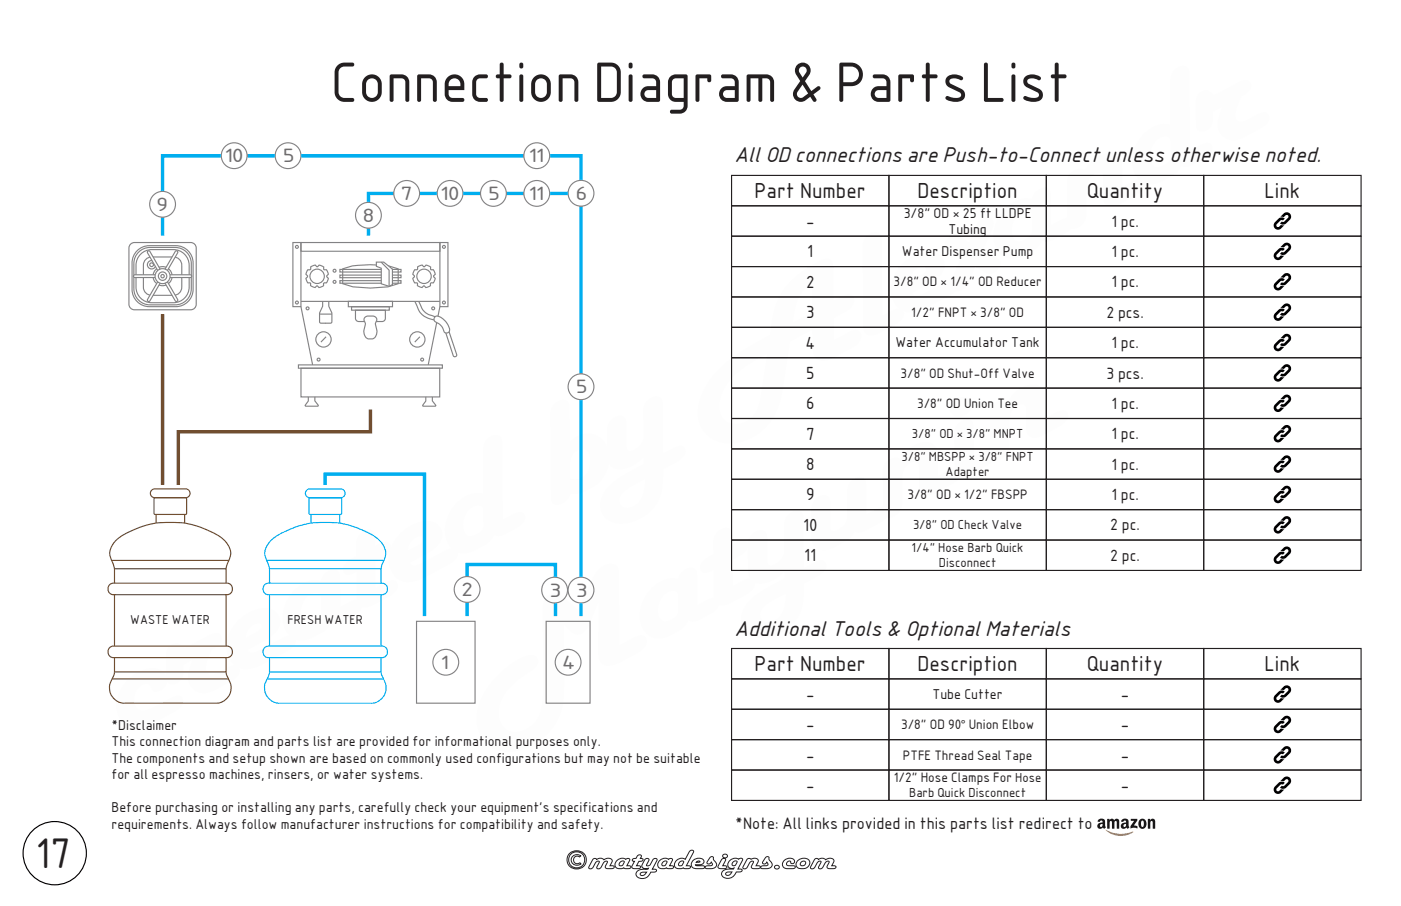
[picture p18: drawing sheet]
<svg xmlns="http://www.w3.org/2000/svg" width="432mm" height="279mm" viewBox="0 0 432 279" stroke-linecap="round" stroke-linejoin="round" font-family="sans-serif">
<defs><g id="words">
<g font-size="43" fill="#000001">
<text x="148.6" y="227.3" transform="rotate(-28 148.6 227.3)">M atyunin</text>
<text x="37.5" y="228.4" transform="rotate(-28 37.5 228.4)">created by A lexandr</text>
</g>
<text font-size="16.9" fill="#231f20" x="101.9" y="31.4">Connection Diagram &amp; Parts List</text>
<text font-size="12.7" fill="#231f20" x="11" y="267.7">17</text>
<text font-size="8.5" fill="#fff" x="174.4" y="267.9">©matyadesigns.com</text>
<g font-size="6.4" fill="#231f20">
<text x="232.6" y="61.1">Part Number</text>
<text x="282.8" y="61.1">Description</text>
<text x="335" y="61.1">Quantity</text>
<text x="389.7" y="61.1">Link</text>
<text x="232.6" y="207">Part Number</text>
<text x="282.8" y="207">Description</text>
<text x="335" y="207">Quantity</text>
<text x="389.7" y="207">Link</text>
</g>
<g font-size="6.3" fill="#231f20">
<text x="226.4" y="50">All OD connections are Push-to-Connect unless otherwise noted.</text>
<text x="226.4" y="196">Additional Tools &amp; Optional Materials</text>
</g>
<g font-size="5.7" fill="#6d6e71">
<text x="69.2" y="50">10</text>
<text x="87.2" y="50">5</text>
<text x="162.9" y="50">11</text>
<text x="48.1" y="65">9</text>
<text x="123.5" y="61.7">7</text>
<text x="135.7" y="61.7">10</text>
<text x="150.5" y="61.7">5</text>
<text x="162.9" y="61.7">11</text>
<text x="177.4" y="61.6">6</text>
<text x="111.7" y="68.4">8</text>
<text x="177.5" y="121.3">5</text>
<text x="142.1" y="183.8">2</text>
<text x="169.3" y="184">3</text>
<text x="177.5" y="184">3</text>
<text x="135.7" y="206.3">1</text>
<text x="173.2" y="206.3">4</text>
</g>
<g font-size="5.2" fill="#231f20">
<text x="248.4" y="70">-</text>
<text x="248.8" y="79.4">1</text>
<text x="248.4" y="88.8">2</text>
<text x="248.4" y="98.1">3</text>
<text x="248.2" y="107.5">4</text>
<text x="248.4" y="116.9">5</text>
<text x="248.4" y="126.2">6</text>
<text x="248.4" y="135.6">7</text>
<text x="248.4" y="145">8</text>
<text x="248.4" y="154.3">9</text>
<text x="247.5" y="163.7">10</text>
<text x="247.9" y="173.1">11</text>
<text x="248.4" y="215.9">-</text>
<text x="345.5" y="215.9">-</text>
<text x="248.4" y="225.3">-</text>
<text x="345.5" y="225.3">-</text>
<text x="248.4" y="234.6">-</text>
<text x="345.5" y="234.6">-</text>
<text x="248.4" y="244">-</text>
<text x="345.5" y="244">-</text>
</g>
<text font-size="4.9" fill="#231f20" x="226.6" y="255.5">*Note: All links provided in this parts list redirect to</text>
<g font-size="4.8" fill="#231f20">
<text x="342.5" y="69.9">1 pc.</text>
<text x="342.5" y="79.3">1 pc.</text>
<text x="342.5" y="88.6">1 pc.</text>
<text x="341" y="98">2 pcs.</text>
<text x="342.5" y="107.4">1 pc.</text>
<text x="341" y="116.7">3 pcs.</text>
<text x="342.5" y="126.1">1 pc.</text>
<text x="342.5" y="135.5">1 pc.</text>
<text x="342.5" y="144.8">1 pc.</text>
<text x="342.5" y="154.2">1 pc.</text>
<text x="342.2" y="163.6">2 pc.</text>
<text x="342.2" y="173">2 pc.</text>
</g>
<g font-size="4.2" fill="#231f20">
<text x="278.5" y="67.1">3/8&quot; OD À 25 ft LLDPE</text>
<text x="292.3" y="72.2">Tubing</text>
<text x="278" y="79">Water Dispenser Pump</text>
<text x="276" y="107.1">Water Accumulator Tank</text>
<text x="287.4" y="215.6">Tube Cutter</text>
<text x="34.4" y="225">*Disclaimer</text>
<text x="34.4" y="230.1">This connection diagram and parts list are provided for informational purposes only.</text>
<text x="34.4" y="235.2">The components and setup shown are based on commonly used configurations but may not be suitable</text>
<text x="34.4" y="240.3">for all espresso machines, rinsers, or water systems.</text>
<text x="34.4" y="250.4">Before purchasing or installing any parts, carefully check your equipment’s specifications and</text>
<text x="34.4" y="255.5">requirements. Always follow manufacturer instructions for compatibility and safety.</text>
</g>
<g font-size="4.1" fill="#231f20">
<text x="275.4" y="88.3">3/8&quot; OD À 1/4&quot; OD Reducer</text>
<text x="280.9" y="97.7">1/2&quot; FNPT À 3/8&quot; OD</text>
<text x="277.6" y="116.5">3/8&quot; OD Shut-Off Valve</text>
<text x="282.7" y="125.8">3/8&quot; OD Union Tee</text>
<text x="279.7" y="153.9">3/8&quot; OD À 1/2&quot; FBSPP</text>
<text x="277.7" y="224.9">3/8&quot; OD 90° Union Elbow</text>
<text x="278.3" y="234.2">PTFE Thread Seal Tape</text>
<text x="275.5" y="241.3">1/2&quot; Hose Clamps For Hose</text>
</g>
<g font-size="3.9" fill="#231f20">
<text x="281.1" y="135.1">3/8&quot; OD À 3/8&quot; MNPT</text>
<text x="277.9" y="142.2">3/8&quot; MBSPP À 3/8&quot; FNPT</text>
<text x="291.4" y="146.8">Adapter</text>
<text x="281.4" y="163.2">3/8&quot; OD Check Valve</text>
<text x="281" y="170.3">1/4&quot; Hose Barb Quick</text>
<text x="289.3" y="174.9">Disconnect</text>
<text x="280.2" y="245.9">Barb Quick Disconnect</text>
</g>
<g font-size="3.8" fill="#231f20">
<text x="40.1" y="192.4">WASTE WATER</text>
<text x="88.6" y="192.4">FRESH WATER</text>
</g>
</g></defs>
<circle cx="16.9" cy="263.1" r="9.8" fill="none" stroke="#000001" stroke-width=".35"/>
<g fill="#000001">
<path d="M394.6 240.9l1-1.1a1.41 1.41 0 0 1 2.2 .3 1.41 1.41 0 0 1-.7 2.1l-.7 .7a1.36 1.36 0 0 1-1.9 0l.6-.6 .2 .2a3.1 3.1 0 0 0 1.8-1.8 .54 .54 0 0 0-.9-.3l-.5 .6z"/>
<path d="M394.1 241.4a1.36 1.36 0 0 1 1.9 0l-.6 .6h-.8l-1.1 1.1a.54 .54 0 0 0 0 .8 .54 .54 0 0 0 .8 0l.5-.5h1.1l-1 1.1a1.36 1.36 0 0 1-2 0 1.36 1.36 0 0 1 0-2z"/>
</g>
<g fill="none" stroke="#231f20" stroke-width=".35">
<path d="M225.5 200h48.5v9.4h-48.5zM274 200h48.5v9.4h-48.5zM322.5 200h48.5v9.4h-48.5zM371 200h48.5v9.4h-48.5zM225.5 209.4h48.5v9.3h-48.5zM225.5 218.7h48.5v9.4h-48.5zM274 209.4h48.5v9.3h-48.5zM274 218.7h48.5v9.4h-48.5zM322.5 209.4h48.5v9.3h-48.5zM322.5 218.7h48.5v9.4h-48.5zM371 209.4h48.5v9.3h-48.5zM371 218.7h48.5v9.4h-48.5z"/>
<path d="M225.5 228.1h48.5v9.4h-48.5zM225.5 237.5h48.5v9.3h-48.5zM274 228.1h48.5v9.4h-48.5zM274 237.5h48.5v9.3h-48.5zM322.5 228.1h48.5v9.4h-48.5zM322.5 237.5h48.5v9.3h-48.5zM371 228.1h48.5v9.4h-48.5zM371 237.5h48.5v9.3h-48.5z"/>
</g>
<g fill="#000001">
<path d="M394.6 212.8l1-1.1a1.41 1.41 0 0 1 2.2 .3 1.41 1.41 0 0 1-.7 2.1l-.7 .7a1.36 1.36 0 0 1-1.9 0l.6-.6 .2 .1a3.1 3.1 0 0 0 1.8-1.7 .54 .54 0 0 0-.9-.3l-.5 .6z"/>
<path d="M394.1 213.3a1.36 1.36 0 0 1 1.9 0l-.6 .6h-.8l-1.1 1.1a.54 .54 0 0 0 0 .8 .54 .54 0 0 0 .8 0l.5-.5h1.1l-1 1a1.36 1.36 0 0 1-2 0 1.36 1.36 0 0 1 0-1.9z"/>
<path d="M394.6 231.5l1-1a1.41 1.41 0 0 1 2.2 .3 1.41 1.41 0 0 1-.7 2l-.7 .7a1.36 1.36 0 0 1-1.9 0l.6-.6 .2 .2a3.1 3.1 0 0 0 1.8-1.8 .54 .54 0 0 0-.9-.2l-.5 .5z"/>
<path d="M394.1 232a1.36 1.36 0 0 1 1.9 0l-.6 .6h-.8l-1.1 1.2a.54 .54 0 0 0 0 .7 .54 .54 0 0 0 .8 0l.5-.5 1.1 .1-1 1a1.36 1.36 0 0 1-2 0 1.36 1.36 0 0 1 0-1.9z"/>
<path d="M394.6 222.1l1-1a1.41 1.41 0 0 1 2.2 .3 1.41 1.41 0 0 1-.7 2l-.7 .7a1.36 1.36 0 0 1-1.9 0l.6-.5 .2 .1a3.1 3.1 0 0 0 1.8-1.8 .54 .54 0 0 0-.9-.2l-.5 .5z"/>
<path d="M394.1 222.7a1.36 1.36 0 0 1 1.9 0l-.6 .6h-.8l-1.1 1.1a.54 .54 0 0 0 0 .7 .54 .54 0 0 0 .8 0l.5-.5 1.1 .1-1 1a1.36 1.36 0 0 1-2 0 1.36 1.36 0 0 1 0-1.9z"/>
<path d="M395.6 159.6a1.41 1.41 0 0 1 2.2 .2 1.41 1.41 0 0 1-.7 2.1l-.7 .7a1.36 1.36 0 0 1-1.9 0l.6-.6 .2 .2a3.1 3.1 0 0 0 1.8-1.8 .54 .54 0 0 0-.9-.3l-.5 .6-1.1-.1z"/>
<path d="M394.1 161.1a1.36 1.36 0 0 1 1.9 0l-.6 .6h-.8l-1.1 1.1a.54 .54 0 0 0 0 .8 .54 .54 0 0 0 .8 0l.5-.5h1.1l-1 1.1a1.36 1.36 0 0 1-2 0 1.36 1.36 0 0 1 0-2z"/>
<path d="M395.6 150.2a1.41 1.41 0 0 1 2.2 .3 1.41 1.41 0 0 1-.7 2l-.7 .7a1.36 1.36 0 0 1-1.9 0l.6-.6 .2 .2a3.1 3.1 0 0 0 1.8-1.8 .54 .54 0 0 0-.9-.2l-.5 .5-1.1-.1z"/>
<path d="M394.1 151.8a1.36 1.36 0 0 1 1.9 0l-.6 .5h-.8l-1.1 1.2a.54 .54 0 0 0 0 .7 .54 .54 0 0 0 .8 0l.5-.5 1.1 .1-1 1a1.36 1.36 0 0 1-2 0 1.36 1.36 0 0 1 0-1.9z"/>
<path d="M395.6 140.8a1.41 1.41 0 0 1 2.2 .3 1.41 1.41 0 0 1-.7 2.1l-.7 .7a1.36 1.36 0 0 1-1.9 0l.6-.6 .2 .1a3.1 3.1 0 0 0 1.8-1.8 .54 .54 0 0 0-.9-.2l-.5 .5-1.1-.1z"/>
<path d="M394.1 142.4a1.36 1.36 0 0 1 1.9 0l-.6 .6h-.8l-1.1 1.1a.54 .54 0 0 0 0 .7 .54 .54 0 0 0 .8 0l.5-.5 1.1 .1-1 1a1.36 1.36 0 0 1-2 0 1.36 1.36 0 0 1 0-1.9z"/>
<path d="M395.6 131.4a1.41 1.41 0 0 1 2.2 .3 1.41 1.41 0 0 1-.7 2.1l-.7 .7a1.36 1.36 0 0 1-1.9 0l.6-.6 .2 .1a3.1 3.1 0 0 0 1.8-1.7 .54 .54 0 0 0-.9-.3l-.5 .6-1.1-.1z"/>
<path d="M394.1 133a1.36 1.36 0 0 1 1.9 0l-.6 .6h-.8l-1.1 1.1a.54 .54 0 0 0 0 .8 .54 .54 0 0 0 .8 0l.5-.5h1.1l-1 1.1a1.36 1.36 0 0 1-2 0 1.36 1.36 0 0 1 0-2z"/>
<path d="M395.6 122.1a1.41 1.41 0 0 1 2.2 .2 1.41 1.41 0 0 1-.7 2.1l-.7 .7a1.36 1.36 0 0 1-1.9 0l.6-.6 .2 .2a3.1 3.1 0 0 0 1.8-1.8 .54 .54 0 0 0-.9-.2l-.5 .5-1.1-.1z"/>
<path d="M394.1 123.6a1.36 1.36 0 0 1 1.9 0l-.6 .6h-.8l-1.1 1.1a.54 .54 0 0 0 0 .8 .54 .54 0 0 0 .8 0l.5-.5 1.1 .1-1 1a1.36 1.36 0 0 1-2 0 1.36 1.36 0 0 1 0-1.9z"/>
<path d="M395.6 112.7a1.41 1.41 0 0 1 2.2 .3 1.41 1.41 0 0 1-.7 2l-.7 .7a1.36 1.36 0 0 1-1.9 0l.6-.5 .2 .1a3.1 3.1 0 0 0 1.8-1.8 .54 .54 0 0 0-.9-.2l-.5 .5-1.1-.1z"/>
<path d="M394.1 114.3a1.36 1.36 0 0 1 1.9 0l-.6 .6h-.8l-1.1 1.1a.54 .54 0 0 0 0 .7 .54 .54 0 0 0 .8 0l.5-.5 1.1 .1-1 1a1.36 1.36 0 0 1-2 0 1.36 1.36 0 0 1 0-1.9z"/>
</g>
<g fill="none" stroke="#231f20" stroke-width=".35">
<path d="M225.5 54.1h48.5v9.4h-48.5zM274 54.1h48.5v9.4h-48.5zM322.5 54.1h48.5v9.4h-48.5zM371 54.1h48.5v9.4h-48.5zM225.5 72.8h48.5v9.4h-48.5zM274 72.8h48.5v9.4h-48.5zM322.5 72.8h48.5v9.4h-48.5zM371 72.8h48.5v9.4h-48.5zM225.5 82.2h48.5v9.4h-48.5zM225.5 91.6h48.5v9.3h-48.5zM274 82.2h48.5v9.4h-48.5zM274 91.6h48.5v9.3h-48.5z"/>
<path d="M322.5 82.2h48.5v9.4h-48.5zM322.5 91.6h48.5v9.3h-48.5zM371 82.2h48.5v9.4h-48.5zM371 91.6h48.5v9.3h-48.5zM225.5 100.9h48.5v9.4h-48.5zM225.5 110.3h48.5v9.4h-48.5zM225.5 119.7h48.5v9.4h-48.5zM274 100.9h48.5v9.4h-48.5zM274 110.3h48.5v9.4h-48.5zM274 119.7h48.5v9.4h-48.5zM322.5 100.9h48.5v9.4h-48.5zM322.5 110.3h48.5v9.4h-48.5z"/>
<path d="M322.5 119.7h48.5v9.4h-48.5zM371 100.9h48.5v9.4h-48.5zM371 110.3h48.5v9.4h-48.5zM371 119.7h48.5v9.4h-48.5zM225.5 129.1h48.5v9.3h-48.5zM225.5 138.4h48.5v9.4h-48.5zM274 129.1h48.5v9.3h-48.5zM274 138.4h48.5v9.4h-48.5zM322.5 129.1h48.5v9.3h-48.5zM322.5 138.4h48.5v9.4h-48.5zM371 129.1h48.5v9.3h-48.5zM371 138.4h48.5v9.4h-48.5z"/>
<path d="M225.5 147.8h48.5v9.4h-48.5zM225.5 157.2h48.5v9.3h-48.5zM274 147.8h48.5v9.4h-48.5zM274 157.2h48.5v9.3h-48.5zM322.5 147.8h48.5v9.4h-48.5zM322.5 157.2h48.5v9.3h-48.5zM371 147.8h48.5v9.4h-48.5zM371 157.2h48.5v9.3h-48.5z"/>
</g>
<g fill="#000001">
<path d="M395.6 75.2a1.41 1.41 0 0 1 2.2 .3 1.41 1.41 0 0 1-.7 2.1l-.7 .7a1.36 1.36 0 0 1-1.9 0l.6-.6 .2 .1a3.1 3.1 0 0 0 1.8-1.8 .54 .54 0 0 0-.9-.2l-.5 .5h-1.1z"/>
<path d="M394.1 76.8a1.36 1.36 0 0 1 1.9 0l-.6 .6h-.8l-1.1 1.1a.54 .54 0 0 0 0 .7 .54 .54 0 0 0 .8 0l.5-.5 1.1 .1-1 1a1.36 1.36 0 0 1-2 0 1.36 1.36 0 0 1 0-1.9z"/>
<path d="M395.6 103.3a1.41 1.41 0 0 1 2.2 .3 1.41 1.41 0 0 1-.7 2.1l-.7 .7a1.36 1.36 0 0 1-1.9 0l.6-.6 .2 .1a3.1 3.1 0 0 0 1.8-1.7 .54 .54 0 0 0-.9-.3l-.5 .5h-1.1z"/>
<path d="M394.1 104.9a1.36 1.36 0 0 1 1.9 0l-.6 .6h-.8l-1.1 1.1a.54 .54 0 0 0 0 .8 .54 .54 0 0 0 .8 0l.5-.6 1.1 .1-1 1a1.36 1.36 0 0 1-2 0 1.36 1.36 0 0 1 0-1.9z"/>
<path d="M395.6 94a1.41 1.41 0 0 1 2.2 .2 1.41 1.41 0 0 1-.7 2.1l-.7 .7a1.36 1.36 0 0 1-1.9 0l.6-.6 .2 .2a3.1 3.1 0 0 0 1.8-1.8 .54 .54 0 0 0-.9-.3l-.5 .6-1.1-.1z"/>
<path d="M394.1 95.5a1.36 1.36 0 0 1 1.9 0l-.6 .6h-.8l-1.1 1.1a.54 .54 0 0 0 0 .8 .54 .54 0 0 0 .8 0l.5-.5h1.1l-1 1.1a1.36 1.36 0 0 1-2 0 1.36 1.36 0 0 1 0-1.9z"/>
<path d="M395.6 84.6a1.41 1.41 0 0 1 2.2 .3 1.41 1.41 0 0 1-.7 2l-.7 .7a1.36 1.36 0 0 1-1.9 0l.6-.6 .2 .2a3.1 3.1 0 0 0 1.8-1.8 .54 .54 0 0 0-.9-.2l-.5 .5-1.1-.1z"/>
<path d="M394.1 86.2a1.36 1.36 0 0 1 1.9 0l-.6 .5h-.8l-1.1 1.2a.54 .54 0 0 0 0 .7 .54 .54 0 0 0 .8 0l.5-.5 1.1 .1-1 1a1.36 1.36 0 0 1-2 0 1.36 1.36 0 0 1 0-1.9z"/>
<path d="M395.6 168.9a1.41 1.41 0 0 1 2.2 .3 1.41 1.41 0 0 1-.7 2.1l-.7 .7a1.36 1.36 0 0 1-1.9 0l.6-.6 .2 .1a3.1 3.1 0 0 0 1.8-1.8 .54 .54 0 0 0-.9-.2l-.5 .5h-1.1z"/>
<path d="M394.1 170.5a1.36 1.36 0 0 1 1.9 0l-.6 .6h-.8l-1.1 1.1a.54 .54 0 0 0 0 .8 .54 .54 0 0 0 .8 0l.5-.6 1.1 .1-1 1a1.36 1.36 0 0 1-2 0 1.36 1.36 0 0 1 0-1.9z"/>
</g>
<path d="M225.5 63.5h48.5v9.3h-48.5zM274 63.5h48.5v9.3h-48.5zM322.5 63.5h48.5v9.3h-48.5zM371 63.5h48.5v9.3h-48.5zM225.5 166.5h48.5v9.4h-48.5zM274 166.5h48.5v9.4h-48.5zM322.5 166.5h48.5v9.4h-48.5zM371 166.5h48.5v9.4h-48.5z" fill="none" stroke="#231f20" stroke-width=".35"/>
<g fill="#000001">
<path d="M395.6 65.8a1.41 1.41 0 0 1 2.2 .3 1.41 1.41 0 0 1-.7 2.1l-.7 .7a1.36 1.36 0 0 1-1.9 0l.6-.6 .2 .1a3.1 3.1 0 0 0 1.8-1.7 .54 .54 0 0 0-.9-.3l-.5 .6-1.1-.1z"/>
<path d="M394.1 67.4a1.36 1.36 0 0 1 1.9 0l-.6 .6h-.8l-1.1 1.1a.54 .54 0 0 0 0 .8 .54 .54 0 0 0 .8 0l.5-.5h1.1l-1 1.1a1.36 1.36 0 0 1-2 0 1.36 1.36 0 0 1 0-2z"/>
</g>
<path d="M46.6 151.3l1.1-.5h9.5a1.37 1.37 0 0 1 1.4 1.3 1.37 1.37 0 0 1-1.4 1.4h-9.5a1.37 1.37 0 0 1-1.1-2.2zM47.5 153.7l.3-.2h9.6l.1 .3v4.7l-.3 .2-9.6-.1-.1-.3zM48.1 158.7v2.5M56.9 158.7v2.5M34.4 172.8h36.1M35.3 175.4l-.4-1.5a5.4 5.4 0 0 1 1.4-7.8 28.3 28.3 0 0 1 32.7 .4 5.4 5.4 0 0 1 1.1 7.4l-.5 1.5M35.3 175.4h34.4v31.8h-34.4z" fill="none" stroke="#754c28" stroke-width=".35"/>
<path d="M33.8 180.3l1.1-.5h35.1a1.78 1.78 0 0 1 1.6 1.8 1.78 1.78 0 0 1-1.6 1.8h-35.1a1.81 1.81 0 0 1-1.5-1.2 1.81 1.81 0 0 1 .4-1.9z" fill="#fff"/>
<path d="M33.8 180.3l1.1-.5h35.1a1.78 1.78 0 0 1 1.6 1.8 1.78 1.78 0 0 1-1.6 1.8h-35.1a1.81 1.81 0 0 1-1.5-1.2 1.81 1.81 0 0 1 .4-1.9z" fill="none" stroke="#754c28" stroke-width=".35"/>
<path d="M33.8 199.7l1.1-.5h35.1a1.78 1.78 0 0 1 1.6 1.8 1.78 1.78 0 0 1-1.6 1.8h-35.1a1.81 1.81 0 0 1-1.5-1.2 1.81 1.81 0 0 1 .4-1.9z" fill="#fff"/>
<path d="M33.8 199.7l1.1-.5h35.1a1.78 1.78 0 0 1 1.6 1.8 1.78 1.78 0 0 1-1.6 1.8h-35.1a1.81 1.81 0 0 1-1.5-1.2 1.81 1.81 0 0 1 .4-1.9zM34.5 209.4h35.9M69.7 207.4l.2 .8a6.1 6.1 0 0 1 .8 6.1 4.7 4.7 0 0 1-4.2 2.6h-28.1a4.8 4.8 0 0 1-4.2-2.7 4.8 4.8 0 0 1 .4-5l.7-1.8" fill="none" stroke="#754c28" stroke-width=".35"/>
<path d="M94.4 151.3l1.1-.5h9.5a1.37 1.37 0 0 1 1.4 1.3 1.37 1.37 0 0 1-1.4 1.4h-9.5a1.37 1.37 0 0 1-1.1-2.2zM95.3 153.7l.3-.2h9.5l.2 .3v4.7l-.3 .2-9.6-.1-.2-.3zM95.9 158.7v2.5M104.7 158.7v2.5M82.2 172.8h36.1M83.1 175.4l-.4-1.5a5.4 5.4 0 0 1 1.4-7.8 28.3 28.3 0 0 1 32.7 .4 5.4 5.4 0 0 1 1 7.4l-.4 1.5M83.1 175.4h34.4v31.8h-34.4z" fill="none" stroke="#00aeef" stroke-width=".35"/>
<path d="M81.6 180.3l1.1-.5h35.1a1.78 1.78 0 0 1 1.6 1.8 1.78 1.78 0 0 1-1.6 1.8h-35.1a1.81 1.81 0 0 1-1.5-1.2 1.81 1.81 0 0 1 .4-1.9z" fill="#fff"/>
<path d="M81.6 180.3l1.1-.5h35.1a1.78 1.78 0 0 1 1.6 1.8 1.78 1.78 0 0 1-1.6 1.8h-35.1a1.81 1.81 0 0 1-1.5-1.2 1.81 1.81 0 0 1 .4-1.9z" fill="none" stroke="#00aeef" stroke-width=".35"/>
<path d="M81.6 199.7l1.1-.5h35.1a1.78 1.78 0 0 1 1.6 1.8 1.78 1.78 0 0 1-1.6 1.8h-35.1a1.81 1.81 0 0 1-1.5-1.2 1.81 1.81 0 0 1 .4-1.9z" fill="#fff"/>
<path d="M81.6 199.7l1.1-.5h35.1a1.78 1.78 0 0 1 1.6 1.8 1.78 1.78 0 0 1-1.6 1.8h-35.1a1.81 1.81 0 0 1-1.5-1.2 1.81 1.81 0 0 1 .4-1.9zM82.3 209.4h35.9M117.5 207.4l.1 .8a6.1 6.1 0 0 1 .9 6.1 4.7 4.7 0 0 1-4.2 2.6h-28.1a4.8 4.8 0 0 1-4.2-2.7 4.8 4.8 0 0 1 .4-5l.7-1.8" fill="none" stroke="#00aeef" stroke-width=".35"/>
<path d="M100.2 149.5v-3.3h30.6v43.8M144 190v-15.9h27.2v15.9" fill="none" stroke="#00aeef" stroke-width="1.1" stroke-linecap="butt"/>
<circle cx="144" cy="181.8" r="4" fill="#fff"/>
<circle cx="144" cy="181.8" r="4" fill="none" stroke="#818386" stroke-width=".35"/>
<circle cx="170.9" cy="182" r="4" fill="#fff"/>
<g fill="none" stroke="#818386" stroke-width=".35">
<path d="M90.3 74.8h2.5v19.8h-2.5zM92.8 74.8h42.8v2.7h-42.8zM135.6 74.8h2.5v19.8h-2.5zM92.8 94.6l3.6 17.9M92.8 92.9h42.8M94.9 83.2h.7l.2-.2v-.7l1.4-.6 .4 .6 .8-.5 1.4 .6-.1 .6 .9 .2 .6 1.4-.5 .5v.3l.5 .4-.6 1.4h-.7l-.2 .2v.7l-1.4 .6-.5-.5-.7 .5-1.4-.6v-.7l-.8-.1-.6-1.5 .5-.4v-.3l-.5-.5zM104.8 83.1h18.8v.8h-18.8zM104.8 84.8h18.8v.8h-18.8zM104.8 86.5h18.8v.8h-18.8zM105.6 82.9a29.4 29.4 0 0 1 14.2-.9l2.9 .9v4.6a27.9 27.9 0 0 1-17.1 0zM127.8 83.2h.7l.2-.2v-.7l1.4-.6 .5 .6 .7-.5 1.4 .6v.6l.8 .2 .6 1.4-.5 .5v.3l.5 .4-.5 1.4h-.7l-.3 .2 .1 .7-1.5 .6-.4-.5-.7 .5-1.4-.6v-.7l-.9-.1-.6-1.5 .5-.4v-.3l-.5-.5zM135.6 94.6l-3.6 17.9"/>
<path d="M92 112.5h44.3v1.1h-44.3zM92.8 113.6h42.7v8.8h-42.7zM100.5 103.9l-1.6 1.6M129.4 103.9l-1.6 1.6M95 122.4v1.3l-.9 1.2v.3l3.8 .1 .2-.4-1.1-1.3v-1.2M131.2 122.4v1.3l-.9 1.2v.3l3.8 .1 .2-.4-1-1.3v-1.2M128.4 191.6h18v25.3h-18zM168.3 191.6h13.6v25.3h-13.6z"/>
<circle cx="91.5" cy="76.1" r=".45"/>
<circle cx="136.8" cy="76.1" r=".45"/>
<circle cx="91.5" cy="93.3" r=".45"/>
<circle cx="94.8" cy="95.1" r=".45"/>
<circle cx="97.7" cy="85.2" r="2.22"/>
<circle cx="103.1" cy="83.5" r=".45"/>
<circle cx="103.1" cy="86.9" r=".45"/>
<circle cx="130.7" cy="85.2" r="2.22"/>
<circle cx="133.5" cy="95.1" r=".45"/>
<circle cx="136.8" cy="93.3" r=".45"/>
<circle cx="98.2" cy="110.9" r=".45"/>
<circle cx="99.7" cy="104.7" r="2.36"/>
<circle cx="128.6" cy="104.7" r="2.36"/>
<circle cx="130.1" cy="110.9" r=".45"/>
<circle cx="170.9" cy="182" r="4"/>
<circle cx="137.4" cy="204.2" r="4"/>
<circle cx="175.1" cy="204.2" r="4"/>
</g>
<path d="M50.1 96.9v52.6M114.2 126.3v6.9h-59.2v16.3" fill="none" stroke="#754c28" stroke-width="1.1" stroke-linecap="butt"/>
<path d="M179.1 59.6h-65.5v13M50.1 72.6v-24.6h129v142" fill="none" stroke="#00aeef" stroke-width="1.1" stroke-linecap="butt"/>
<path d="M116 80.8h2.3l2.6 2.2v4.8l-1 .5-2.4-.8v-4.8l-1.5-.6z" fill="#fff"/>
<path d="M116 80.8h2.3l2.6 2.2v4.8l-1 .5-2.4-.8v-4.8l-1.5-.6z" fill="none" stroke="#818386" stroke-width=".35"/>
<path d="M117.5 80.8l2.4 2.5v5z" fill="#fff" stroke="#818386" stroke-width=".35"/>
<path d="M98.5 96.9h3.8M99.4 92.9a4.4 4.4 0 0 1-.9 3.5v2.8l.2 .4 3.2 .1 .4-.5a5.8 5.8 0 0 0-.9-4.7l-.1-1.6M107.4 92.9h13.6v1.7h-13.6zM108.3 94.6h11.7v1.1h-11.7zM109.6 95.7h9.2v2.5a1 1 0 0 1-1 1h-7.2a1 1 0 0 1-1-1z" fill="none" stroke="#818386" stroke-width=".35"/>
<path d="M112.4 98l.3-.3a3.6 3.6 0 0 1 3 0 1.33 1.33 0 0 1 0 2l.5 2.4-.2 1a1.89 1.89 0 0 1-1.2 1.4h-1.2a2.38 2.38 0 0 1-1.4-2.8l.4-1.8a1.9 1.9 0 0 1-.2-1.9z" fill="#fff"/>
<path d="M112.4 98l.3-.3a3.6 3.6 0 0 1 3 0 1.33 1.33 0 0 1 0 2l.5 2.4-.2 1a1.89 1.89 0 0 1-1.2 1.4h-1.2a2.38 2.38 0 0 1-1.4-2.8l.4-1.8a1.9 1.9 0 0 1-.2-1.9zM127.8 92.9l.3 .6a6.3 6.3 0 0 0 4.1 4.7l1.3 .4a.54 .54 0 0 0 .7-.2 .54 .54 0 0 0-.3-.8 5.5 5.5 0 0 1-4.6-4.2l-.3-.5M137.3 102.3l1-.4 2.5 7.4-.3 .6-.4 .1-.4-.3z" fill="none" stroke="#818386" stroke-width=".35"/>
<path d="M134.1 97.7a2.25 2.25 0 0 1 2.5 .7l1.5 1.9a1.44 1.44 0 0 1-.4 2.4h-.1a1.95 1.95 0 0 1-1.3-1.7l-1.3-1.3a1.2 1.2 0 0 1-.9-2z" fill="#fff"/>
<g fill="none" stroke="#818386" stroke-width=".35">
<path d="M40.2 75.3l1.2-.5h17.4l1.2 .5 .5 1.2v17.3l-.5 1.2-1.2 .5h-17.4l-1.2-.5-.5-1.2v-17.3zM42.3 77.3a5.3 5.3 0 0 1 3.7-1.5h8.2a5.3 5.3 0 0 1 5.3 5.3v8.1a5.3 5.3 0 0 1-5.3 5.4h-8.2a5.3 5.3 0 0 1-5.3-5.4v-8.1a5.3 5.3 0 0 1 1.6-3.8zM42.4 78.1a4.9 4.9 0 0 1 3.8-1.8h7.8a5 5 0 0 1 5 5v7.8a5 5 0 0 1-5 4.9h-7.8a5 5 0 0 1-4.9-4.9v-7.8a4.9 4.9 0 0 1 1.1-3.2zM43.6 78.1a4.8 4.8 0 0 1 3.2-1.1h6.7a4.8 4.8 0 0 1 4.8 4.8v6.7a4.8 4.8 0 0 1-4.8 4.9h-6.7a4.8 4.8 0 0 1-4.9-4.9v-6.7a4.8 4.8 0 0 1 1.7-3.7zM45.1 79.8l1.6-.5h6.8a2.5 2.5 0 0 1 2.5 2.4v6.9a2.5 2.5 0 0 1-2.5 2.5h-6.8a2.5 2.5 0 0 1-2.5-2.5v-6.9a2.49 2.49 0 0 1 .9-1.9zM134.1 97.7a2.25 2.25 0 0 1 2.5 .7l1.5 1.9a1.44 1.44 0 0 1-.4 2.4h-.1a1.95 1.95 0 0 1-1.3-1.7l-1.3-1.3a1.2 1.2 0 0 1-.9-2z"/>
<circle cx="46.7" cy="81.6" r="1.3"/>
<circle cx="46.7" cy="81.6" r=".58"/>
<circle cx="50.1" cy="85.2" r="2.94"/>
</g>
<path d="M45.6 77.4l.6 .1 8.6 14.9-.2 .5-.6-.1-8.5-14.8z" fill="#fff"/>
<path d="M45.6 77.4l.6 .1 8.6 14.9-.2 .5-.6-.1-8.5-14.8z" fill="none" stroke="#818386" stroke-width=".35"/>
<path d="M54 77.5l.6-.1 .2 .6-8.6 14.8-.6 .1-.1-.5z" fill="#fff"/>
<path d="M54 77.5l.6-.1 .2 .6-8.6 14.8-.6 .1-.1-.5z" fill="none" stroke="#818386" stroke-width=".35"/>
<path d="M41.3 84.8l17.4-.1 .4 .5-.4 .4h-17.1l-.4-.2z" fill="#fff"/>
<path d="M41.3 84.8l17.4-.1 .4 .5-.4 .4h-17.1l-.4-.2z" fill="none" stroke="#818386" stroke-width=".35"/>
<circle cx="50.1" cy="85.2" r="2.31" fill="#fff"/>
<circle cx="50.1" cy="85.2" r="2.31" fill="none" stroke="#818386" stroke-width=".35"/>
<circle cx="50.1" cy="85.2" r="1.3" fill="#fff"/>
<circle cx="50.1" cy="85.2" r="1.3" fill="none" stroke="#818386" stroke-width=".35"/>
<circle cx="50.1" cy="85.2" r=".52" fill="#fff"/>
<circle cx="50.1" cy="85.2" r=".52" fill="none" stroke="#818386" stroke-width=".35"/>
<circle cx="179.1" cy="119.3" r="4" fill="#fff"/>
<circle cx="179.1" cy="119.3" r="4" fill="none" stroke="#818386" stroke-width=".35"/>
<circle cx="179.1" cy="182" r="4" fill="#fff"/>
<circle cx="179.1" cy="182" r="4" fill="none" stroke="#818386" stroke-width=".35"/>
<circle cx="113.6" cy="66.4" r="4" fill="#fff"/>
<circle cx="113.6" cy="66.4" r="4" fill="none" stroke="#818386" stroke-width=".35"/>
<circle cx="125.3" cy="59.6" r="4" fill="#fff"/>
<circle cx="125.3" cy="59.6" r="4" fill="none" stroke="#818386" stroke-width=".35"/>
<circle cx="179.1" cy="59.6" r="4" fill="#fff"/>
<circle cx="179.1" cy="59.6" r="4" fill="none" stroke="#818386" stroke-width=".35"/>
<circle cx="50.1" cy="63" r="4" fill="#fff"/>
<circle cx="50.1" cy="63" r="4" fill="none" stroke="#818386" stroke-width=".35"/>
<circle cx="138.7" cy="59.6" r="4" fill="#fff"/>
<circle cx="138.7" cy="59.6" r="4" fill="none" stroke="#818386" stroke-width=".35"/>
<circle cx="165.4" cy="48" r="4" fill="#fff"/>
<circle cx="165.4" cy="48" r="4" fill="none" stroke="#818386" stroke-width=".35"/>
<circle cx="165.4" cy="59.6" r="4" fill="#fff"/>
<circle cx="165.4" cy="59.6" r="4" fill="none" stroke="#818386" stroke-width=".35"/>
<circle cx="152.1" cy="59.6" r="4" fill="#fff"/>
<circle cx="152.1" cy="59.6" r="4" fill="none" stroke="#818386" stroke-width=".35"/>
<circle cx="72.2" cy="48" r="4" fill="#fff"/>
<circle cx="72.2" cy="48" r="4" fill="none" stroke="#818386" stroke-width=".35"/>
<circle cx="88.8" cy="48" r="4" fill="#fff"/>
<circle cx="88.8" cy="48" r="4" fill="none" stroke="#818386" stroke-width=".35"/>
<path d="M340.7 255.9a10 10 0 0 0 8.6 .5v.1a6.6 6.6 0 0 1-8.6-.6z" fill="#f7982d"/>
<g fill="#161519">
<path d="M348.5 252.6h2v.5l-1 1.5a.74 .74 0 0 1 .8 0 .74 .74 0 0 1 .2 .9l-1.2-.2-.9 .2 .1-.8 1.1-1.6h-1.1z"/>
<path d="M341.3 252.6h.6l.1 .4a.76 .76 0 0 1 .7-.5 .76 .76 0 0 1 .7 .5 .84 .84 0 0 1 1.1-.5 .84 .84 0 0 1 .5 1.2l-.2 1.9-.6-.1v-1.5a.45 .45 0 0 0 0-.6 .45 .45 0 0 0-.6-.1l-.2 2.2h-.7v-2.1l-.3-.2-.4 .2v2.1l-.7 .1z"/>
<path d="M353.8 252.6h.7v.4a.84 .84 0 0 1 1.1-.5 .84 .84 0 0 1 .4 1.2v1.8l-.6 .1-.1-1.9a.43 .43 0 0 0-.6-.5 .43 .43 0 0 0-.2 .7v1.6l-.6 .1z"/>
<path d="M351.9 253.1l-.2 1.2 .1 .6 .3 .1a1.3 1.3 0 0 0 0-2zM351.3 252.8a1.5 1.5 0 0 1 2 .5 1.5 1.5 0 0 1-.4 2 1.36 1.36 0 0 1-1.7-.1 1.36 1.36 0 0 1-.3-1.7z"/>
<path d="M345.9 252.7a1.15 1.15 0 0 1 1.3-.2 1.15 1.15 0 0 1 .6 1.2v.8a.49 .49 0 0 1 .2 .8 .49 .49 0 0 1-.8-.1 .97 .97 0 0 1-1.7-.2 .97 .97 0 0 1 1-1.3l.6-.1a.47 .47 0 0 0-.4-.6 .47 .47 0 0 0-.6 .5l-.6-.1zM346.3 254.4l-.1 .2a.5 .5 0 0 0 .8 .3 .5 .5 0 0 0 .1-.8z"/>
<path d="M338.6 252.7a1.15 1.15 0 0 1 1.4-.2 1.15 1.15 0 0 1 .6 1.2v.8a.49 .49 0 0 1 .1 .8 .49 .49 0 0 1-.8-.1 .97 .97 0 0 1-1.7-.2 .97 .97 0 0 1 1.1-1.3l.5-.1a.47 .47 0 0 0-.3-.6 .47 .47 0 0 0-.6 .5l-.6-.1zM339.1 254.4l-.1 .2a.5 .5 0 0 0 .8 .3 .5 .5 0 0 0 0-.8z"/>
</g>
<g fill="none" stroke="#231f20" stroke-width=".31">
<path d="M175.4 263.3a2.95 2.95 0 0 1 4.4-.3 2.95 2.95 0 0 1-.2 4.4 2.95 2.95 0 0 1-3.9-.1 2.95 2.95 0 0 1-.3-4zM176.6 264l.8-.4h.8l.8 .4-.4 .3a1.16 1.16 0 0 0-1.6 .2 1.16 1.16 0 0 0 .1 1.6 1.16 1.16 0 0 0 1.6 0l.4 .3a1.74 1.74 0 0 1-2.5 0 1.74 1.74 0 0 1 0-2.4zM182.8 264.9l.8-.1 .3 .3a1.65 1.65 0 0 1 2.2 .1 1.47 1.47 0 0 1 2.6 .4l-.7 1.4h1a.52 .52 0 0 1 .2 .8 .52 .52 0 0 1-.8 .1h-1.1a.6 .6 0 0 1-.7-.2 .6 .6 0 0 1 .1-.8l.5-.9a.44 .44 0 0 0-.3-.5 .44 .44 0 0 0-.6 .2l-1 1.7a.66 .66 0 0 1-.7 .7 .66 .66 0 0 1-.6-.8l.7-1.5a.73 .73 0 0 0-.7-.2 .73 .73 0 0 0-.5 .6l-.7 1.2a.66 .66 0 0 1-.7 .7 .66 .66 0 0 1-.6-.8zM190.2 265.3a2.06 2.06 0 0 1 2.7-.3 .62 .62 0 0 1 .7-.3 .62 .62 0 0 1 .4 .7l-.8 1.6h1a.53 .53 0 0 1 .1 .8 .53 .53 0 0 1-.7 .1h-1l-.4-.3a1.55 1.55 0 0 1-1.9 .2 1.55 1.55 0 0 1-.6-1.8zM191.2 265.9a.65 .65 0 0 1 .6-.5 .65 .65 0 0 1 .6 .5l-.4 .8a.64 .64 0 0 1-1.1 .2 .64 .64 0 0 1 .3-1zM195 265a2.12 2.12 0 0 0 1.7-1.3 .55 .55 0 0 1 .8-.1 .55 .55 0 0 1 .1 .8l-.2 .3 .5 .1a.53 .53 0 0 1 .1 .7 .53 .53 0 0 1-.7 .1h-.4l-.7 1.4h1a.53 .53 0 0 1 .1 .8 .53 .53 0 0 1-.7 .1h-1a.64 .64 0 0 1-.8-.3 .64 .64 0 0 1 .1-.8l.6-1.2-.6-.1zM197.4 269.3l.6-.3h1.3a1.26 1.26 0 0 1-2 .7zM198.8 265a.6 .6 0 0 1 .8-.3 .6 .6 0 0 1 .3 .8l-.5 1a.41 .41 0 0 0 .1 .6 .41 .41 0 0 0 .6-.2l1-1.6a.66 .66 0 0 1 .8-.7 .66 .66 0 0 1 .5 .9l-1.3 2.6h1a.53 .53 0 0 1 .1 .7 .53 .53 0 0 1-.7 .2h-.9a2.53 2.53 0 0 1-2 1.9 2.53 2.53 0 0 1-2.6-1.1 1.79 1.79 0 0 1 2.3-1.7h1.4l.1-.3a1.29 1.29 0 0 1-2-.9zM203.4 265.3a2.06 2.06 0 0 1 2.6-.3 .62 .62 0 0 1 .8-.3 .62 .62 0 0 1 .4 .7l-.8 1.6h.9a.53 .53 0 0 1 .2 .8 .53 .53 0 0 1-.8 .1h-.9l-.4-.3a1.55 1.55 0 0 1-1.9 .2 1.55 1.55 0 0 1-.6-1.8zM204.3 265.9a.65 .65 0 0 1 .7-.5 .65 .65 0 0 1 .6 .5l-.5 .8a.64 .64 0 0 1-1 .2 .64 .64 0 0 1 .2-1zM208.6 265.3a2.06 2.06 0 0 1 2.6-.3l1.2-2.2a.67 .67 0 0 1 .7-.7 .67 .67 0 0 1 .6 .8l-2.2 4.1h1a.53 .53 0 0 1 .2 .8 .53 .53 0 0 1-.8 .1h-1l-.3-.3a1.56 1.56 0 0 1-1.9 .2 1.56 1.56 0 0 1-.7-1.8zM209.5 265.9a.65 .65 0 0 1 .6-.5 .65 .65 0 0 1 .6 .5l-.4 .9a.64 .64 0 0 1-1.1 .1 .64 .64 0 0 1 .3-1z"/>
<path d="M213.4 265.5a2.27 2.27 0 0 1 3.5-.1 1.15 1.15 0 0 1-1.5 1.3h-1.1l.3 .3h2.3a.53 .53 0 0 1 .1 .8 .53 .53 0 0 1-.7 .1h-1.5a1.39 1.39 0 0 1-1.6-.7 1.39 1.39 0 0 1 .2-1.7zM214.8 265.7l.6-.2 .3 .2-1.1 .2zM218.9 264.3a.58 .58 0 0 1 .8-.1 .58 .58 0 0 1 .2 .8 2.19 2.19 0 0 1 .9 2.1l-1 .7h-2.2a.53 .53 0 0 1-.1-.7 .53 .53 0 0 1 .7-.1l1.3-.2-.3-.9a.62 .62 0 0 1-.7 .6 .62 .62 0 0 1-.5-.8zM222.5 265a.59 .59 0 0 1 .8-.3 .59 .59 0 0 1 .2 .8l-.7 1.5h.9a.53 .53 0 0 1 .2 .8 .53 .53 0 0 1-.8 .1h-.8a.67 .67 0 0 1-.8-.1 .67 .67 0 0 1-.1-.8zM222.8 263.7a.73 .73 0 0 1 1.1-.3 .73 .73 0 0 1 0 1.2 .73 .73 0 0 1-1.1-.3zM223.8 269.2l.6-.3h1.2a1.2 1.2 0 0 1-1.9 .8zM225 265.3a2.12 2.12 0 0 1 2.6-.3 .6 .6 0 0 1 .8-.4 .6 .6 0 0 1 .4 .8l-1.4 2.6h1a.53 .53 0 0 1 .2 .8 .53 .53 0 0 1-.8 .1h-.9a2.5 2.5 0 0 1-1.9 1.9 2.5 2.5 0 0 1-2.6-1 1.87 1.87 0 0 1 2.5-1.8h1.2l.1-.3a1.34 1.34 0 0 1-1.8-.6 1.34 1.34 0 0 1 .6-1.8zM226 265.8a.61 .61 0 0 1 .6-.4 .61 .61 0 0 1 .6 .5l-.5 .9a.63 .63 0 0 1-1 0 .63 .63 0 0 1 .3-1zM230.3 264.9l.6-.2 .6 .3a1.31 1.31 0 0 1 2.2 .7l-.7 1.3h1a.53 .53 0 0 1 .2 .8 .53 .53 0 0 1-.8 .1h-1.1a.6 .6 0 0 1-.6-.3 .6 .6 0 0 1 0-.7l.6-1.1a.73 .73 0 0 0-.8-.2 .73 .73 0 0 0-.5 .6l-.7 1.2a.66 .66 0 0 1-.7 .7 .66 .66 0 0 1-.6-.8zM236.1 264.3a.58 .58 0 0 1 .7-.1 .58 .58 0 0 1 .2 .8 2.19 2.19 0 0 1 .9 2.1l-1 .7h-2.2a.53 .53 0 0 1-.1-.7 .53 .53 0 0 1 .7-.1l1.4-.2-.4-.9a.62 .62 0 0 1-.7 .6 .62 .62 0 0 1-.4-.8zM238.8 267.1a.73 .73 0 0 1 1.1-.3 .73 .73 0 0 1 0 1.2 .73 .73 0 0 1-1.1-.3zM241.5 265.5a2.13 2.13 0 0 1 3.4-.1 .69 .69 0 0 1-.6 .9 .69 .69 0 0 1-.8-.7 .77 .77 0 0 0-1.1 .6 .77 .77 0 0 0 1 .8h1.4a.53 .53 0 0 1 .2 .8 .53 .53 0 0 1-.8 .1h-1.5a1.38 1.38 0 0 1-1.4-.8 1.38 1.38 0 0 1 .2-1.6z"/>
<path d="M245.8 265.5a2.19 2.19 0 0 1 3.8 .5 2.33 2.33 0 0 1-1.8 1.9 2.33 2.33 0 0 1-2.4-.9v-.8zM247 265.8a.76 .76 0 0 1 1.3 .1 .76 .76 0 0 1-.7 1.1 .64 .64 0 0 1-.9-.3 .64 .64 0 0 1 .3-.9zM251.2 264.9l.7-.1 .3 .3a1.65 1.65 0 0 1 2.3 .1 1.47 1.47 0 0 1 2.5 .4l-.7 1.4h1.1a.53 .53 0 0 1 .1 .8 .53 .53 0 0 1-.7 .1h-1.1a.6 .6 0 0 1-.7-.2 .6 .6 0 0 1 0-.8l.5-.9a.44 .44 0 0 0-.3-.5 .44 .44 0 0 0-.5 .2l-1.1 1.7a.66 .66 0 0 1-.7 .7 .66 .66 0 0 1-.6-.8l.8-1.5a.73 .73 0 0 0-.8-.2 .73 .73 0 0 0-.5 .6l-.6 1.2a.66 .66 0 0 1-.7 .7 .66 .66 0 0 1-.6-.8z"/>
<circle cx="177.7" cy="265.1" r="2.5"/>
</g>
<use href="#words"/>
</svg>
